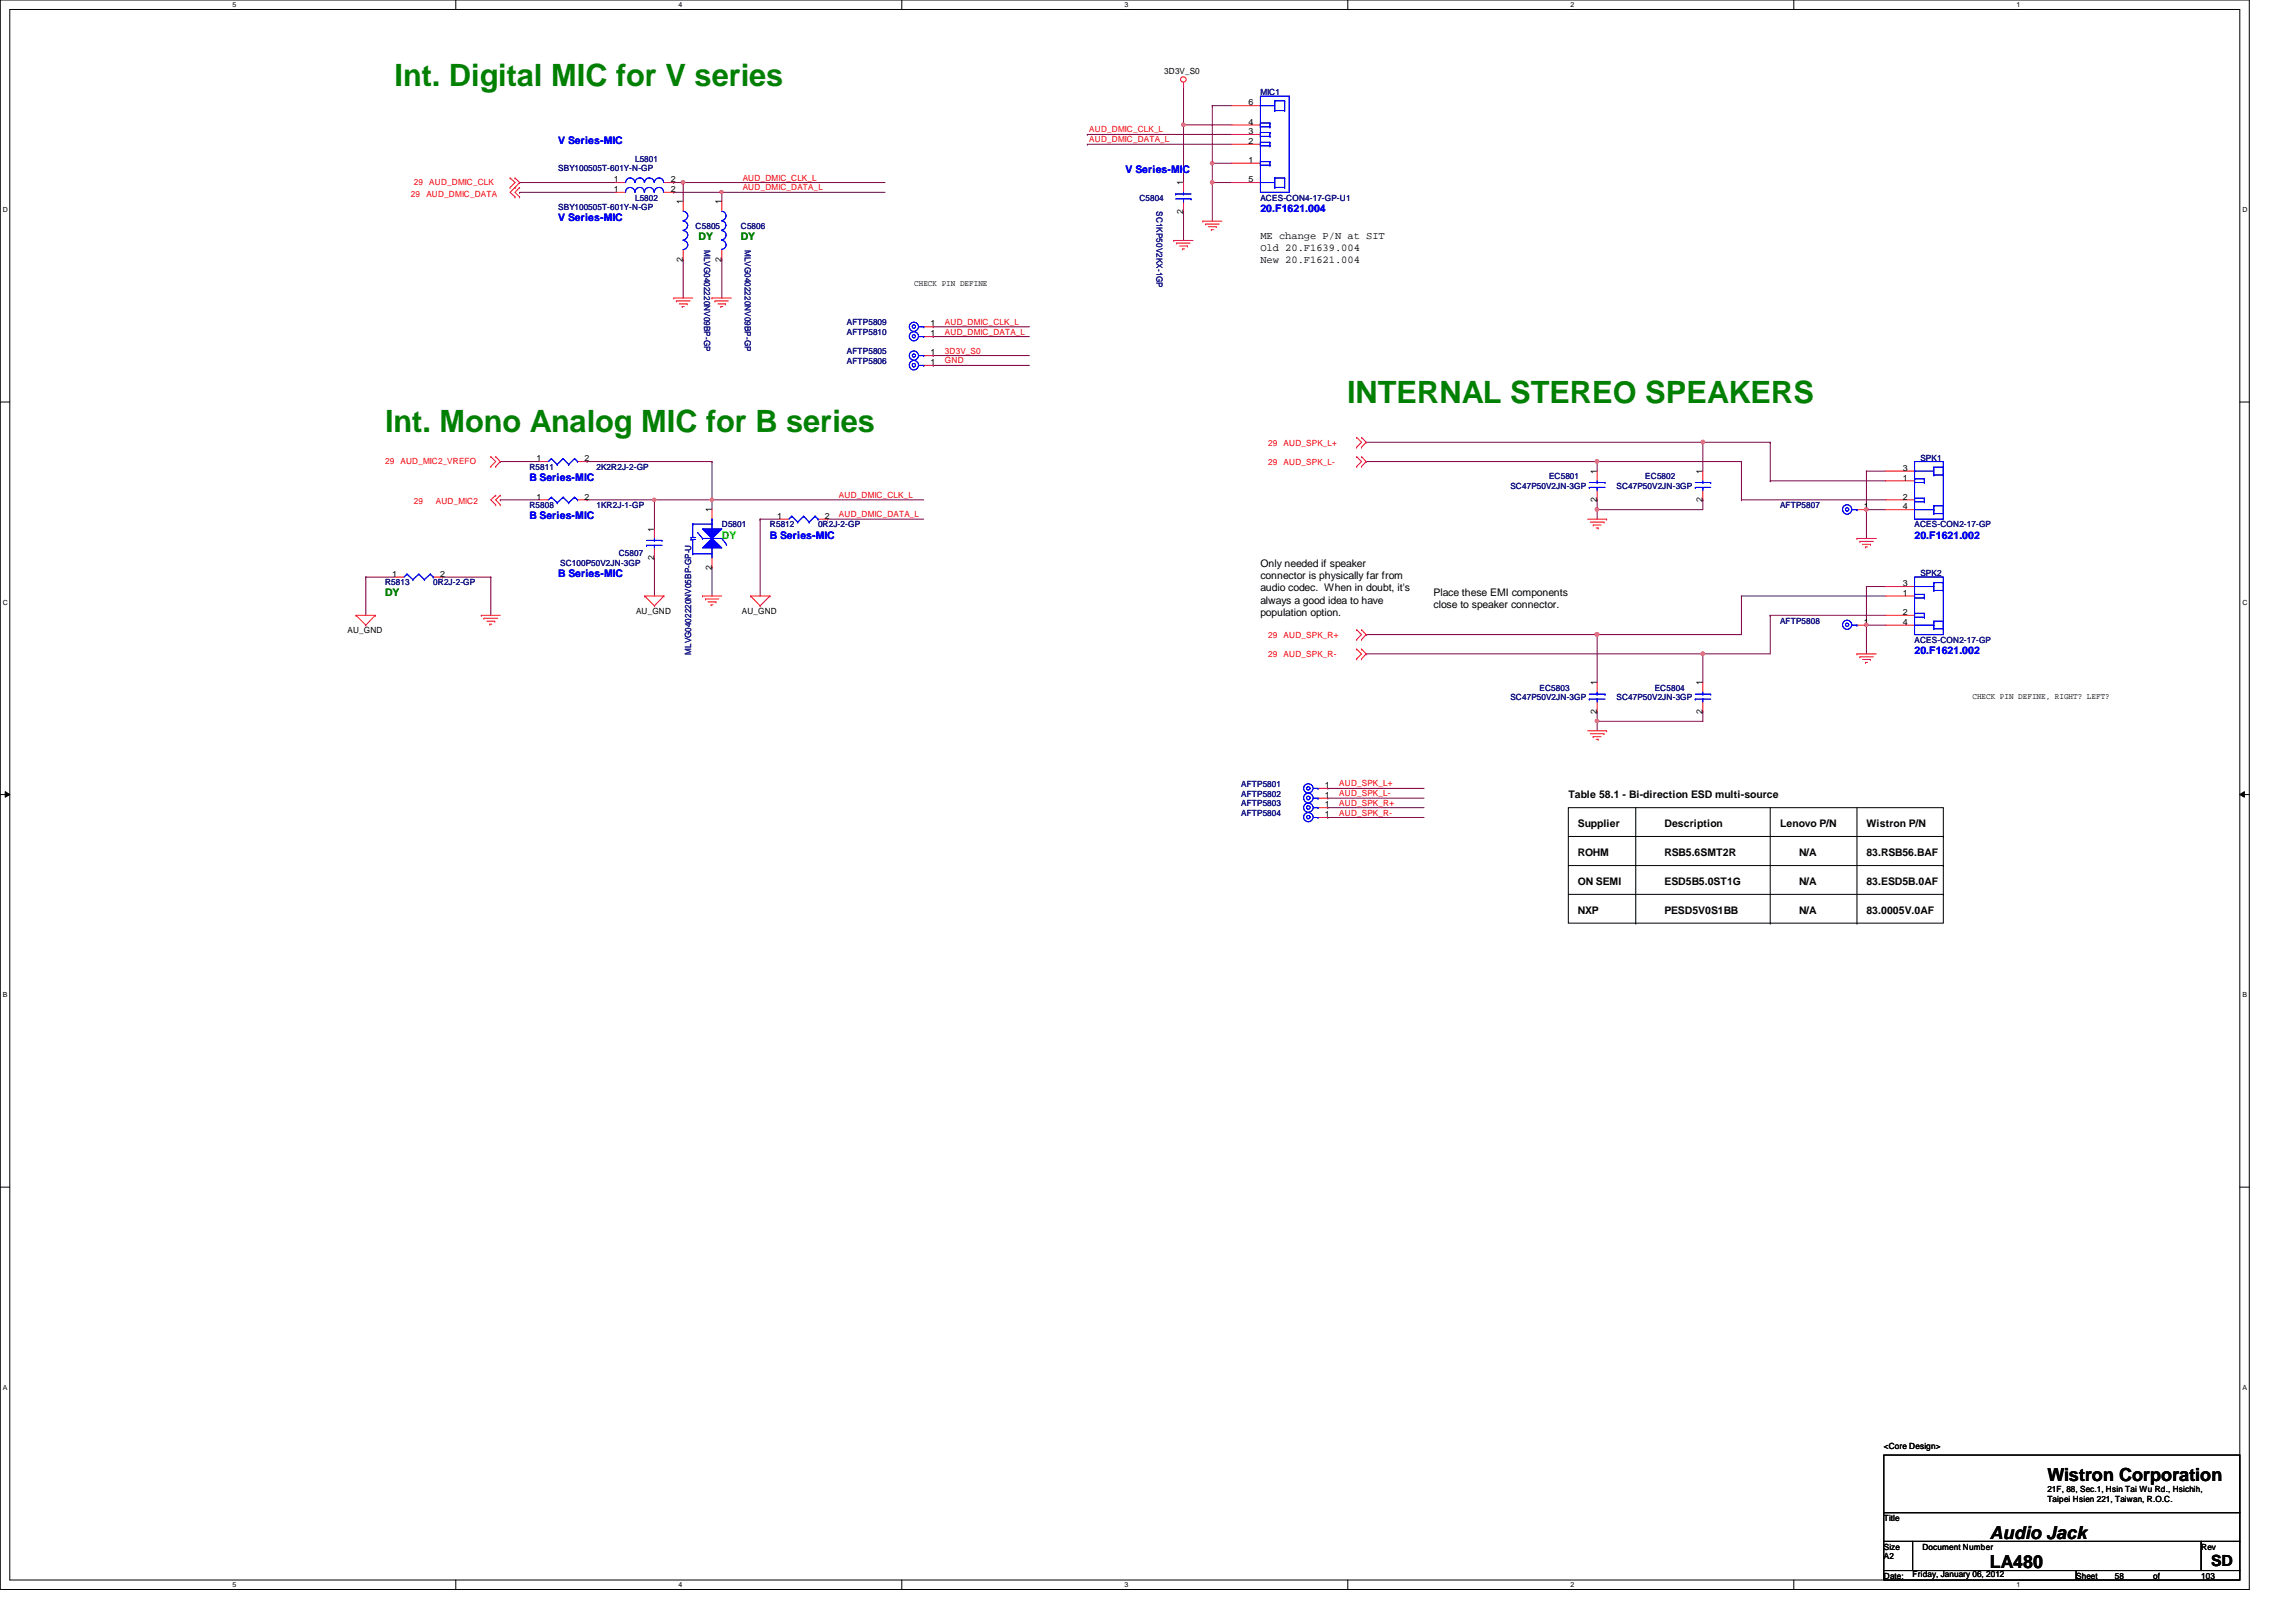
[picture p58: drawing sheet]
<svg xmlns="http://www.w3.org/2000/svg" width="297mm" height="210mm" viewBox="0 0 297 210" stroke-linecap="round" stroke-linejoin="round" font-family="sans-serif">
<defs><g id="words">
<g font-size="4" fill="#008000">
<text x="51.1" y="11.1">Int. Digital MIC for V series</text>
<text x="174.3" y="52.2">INTERNAL STEREO SPEAKERS</text>
<text x="49.8" y="55.9">Int. Mono Analog MIC for B series</text>
</g>
<g font-size="2.3">
<text x="264.9" y="191.7">Wistron Corporation</text>
<text x="257.4" y="202.9">LA480</text>
<text x="257.4" y="199.2">Audio Jack</text>
</g>
<text font-size="2" x="286" y="202.6">SD</text>
<g font-size="1.4" fill="#00f">
<text x="72.2" y="18.7">V Series-MIC</text>
<text x="145.6" y="22.4">V Series-MIC</text>
<text x="72.2" y="28.6">V Series-MIC</text>
<text x="163.1" y="27.4">20.F1621.004</text>
<text x="68.5" y="62.2">B Series-MIC</text>
<text x="68.5" y="67.2">B Series-MIC</text>
<text x="99.6" y="69.7">B Series-MIC</text>
<text x="247.7" y="69.7">20.F1621.002</text>
<text x="72.2" y="74.7">B Series-MIC</text>
<text x="247.7" y="84.6">20.F1621.002</text>
</g>
<g font-size="1.4" fill="#008000">
<text x="90.4" y="31.1">DY</text>
<text x="95.8" y="31.1">DY</text>
<text x="49.8" y="77.2">DY</text>
</g>
<g font-size="1.4">
<text x="163.1" y="31">ME change P/N at SIT</text>
<text x="163.1" y="32.5">Old 20.F1639.004</text>
<text x="163.1" y="34">New 20.F1621.004</text>
<text x="163.1" y="73.4">Only needed if speaker</text>
<text x="163.1" y="75">connector is physically far from</text>
<text x="163.1" y="76.5">audio codec. When in doubt, it's</text>
<text x="185.5" y="77.1">Place these EMI components</text>
<text x="163.1" y="78.1">always a good idea to have</text>
<text x="163.1" y="79.7">population option.</text>
<text x="185.5" y="78.7">close to speaker connector.</text>
<text x="202.9" y="103.3">Table 58.1 - Bi-direction ESD multi-source</text>
<text x="204.1" y="107.1">Supplier</text>
<text x="215.3" y="107.1">Description</text>
<text x="230.3" y="107.1">Lenovo P/N</text>
<text x="241.5" y="107.1">Wistron P/N</text>
<text x="204.1" y="110.8">ROHM</text>
<text x="215.3" y="110.8">RSB5.6SMT2R</text>
<text x="232.7" y="110.8">N/A</text>
<text x="241.5" y="110.8">83.RSB56.BAF</text>
<text x="204.1" y="118.2">NXP</text>
<text x="204.1" y="114.5">ON SEMI</text>
<text x="215.3" y="114.5">ESD5B5.0ST1G</text>
<text x="215.3" y="118.2">PESD5V0S1BB</text>
<text x="232.7" y="114.5">N/A</text>
<text x="232.7" y="118.2">N/A</text>
<text x="241.5" y="114.5">83.ESD5B.0AF</text>
<text x="241.5" y="118.2">83.0005V.0AF</text>
</g>
<text font-size="1.4" fill="#0f0" x="93.4" y="69.7">DY</text>
<g font-size="1.1">
<text x="150.6" y="9.5">3D3V_S0</text>
<text x="161.5" y="17.4">3</text>
<text x="161.5" y="16.1">4</text>
<text x="161.5" y="13.6">6</text>
<text x="79.4" y="23.6">1</text>
<text x="86.8" y="23.6">2</text>
<text x="161.5" y="21.1">1</text>
<text x="161.5" y="18.6">2</text>
<text x="161.5" y="23.6">5</text>
<text x="79.4" y="24.8">1</text>
<text x="86.8" y="24.8">2</text>
<text x="88.3" y="26.5" transform="rotate(-90 88.3 26.5)">1</text>
<text x="93.3" y="26.5" transform="rotate(-90 93.3 26.5)">1</text>
<text x="153.1" y="27.6" transform="rotate(-90 153.1 27.6)">2</text>
<text x="153.1" y="24" transform="rotate(-90 153.1 24)">1</text>
<text x="88.3" y="33.9" transform="rotate(-90 88.3 33.9)">2</text>
<text x="93.3" y="33.9" transform="rotate(-90 93.3 33.9)">2</text>
<text x="118.3" y="37">CHECK PIN DEFINE</text>
<text x="120.4" y="46">1</text>
<text x="120.4" y="42.2">1</text>
<text x="120.4" y="43.5">1</text>
<text x="120.4" y="47.2">1</text>
<text x="69.4" y="59.7">1</text>
<text x="75.6" y="59.7">2</text>
<text x="69.4" y="64.6">1</text>
<text x="75.6" y="64.6">2</text>
<text x="206.6" y="65" transform="rotate(-90 206.6 65)">2</text>
<text x="206.6" y="61.3" transform="rotate(-90 206.6 61.3)">1</text>
<text x="220.3" y="65" transform="rotate(-90 220.3 65)">2</text>
<text x="220.3" y="61.3" transform="rotate(-90 220.3 61.3)">1</text>
<text x="241.1" y="65.9">1</text>
<text x="246.2" y="65.9">4</text>
<text x="246.2" y="62.2">1</text>
<text x="246.2" y="64.6">2</text>
<text x="246.2" y="60.9">3</text>
<text x="84.6" y="68.8" transform="rotate(-90 84.6 68.8)">1</text>
<text x="92.1" y="66.3" transform="rotate(-90 92.1 66.3)">1</text>
<text x="100.5" y="67.1">1</text>
<text x="106.7" y="67.1">2</text>
<text x="50.8" y="74.6">1</text>
<text x="56.9" y="74.6">2</text>
<text x="84.6" y="72.4" transform="rotate(-90 84.6 72.4)">2</text>
<text x="92.1" y="73.7" transform="rotate(-90 92.1 73.7)">2</text>
<text x="246.2" y="77.1">1</text>
<text x="246.2" y="75.9">3</text>
<text x="45" y="82">AU_GND</text>
<text x="82.3" y="79.5">AU_GND</text>
<text x="96" y="79.5">AU_GND</text>
<text x="241.1" y="80.9">1</text>
<text x="246.2" y="80.9">4</text>
<text x="246.2" y="79.6">2</text>
<text x="206.6" y="88.7" transform="rotate(-90 206.6 88.7)">1</text>
<text x="220.3" y="88.7" transform="rotate(-90 220.3 88.7)">1</text>
<text x="206.6" y="92.4" transform="rotate(-90 206.6 92.4)">2</text>
<text x="220.3" y="92.4" transform="rotate(-90 220.3 92.4)">2</text>
<text x="255.2" y="90.5">CHECK PIN DEFINE, RIGHT? LEFT?</text>
<text x="171.4" y="102">1</text>
<text x="171.4" y="105.7">1</text>
<text x="171.4" y="103.3">1</text>
<text x="171.4" y="104.5">1</text>
<text x="243.7" y="187.5">&lt;Core Design&gt;</text>
<text x="243.7" y="196.8">Title</text>
<text x="264.9" y="193.1">21F, 88, Sec.1, Hsin Tai Wu Rd., Hsichih,</text>
<text x="264.9" y="194.4">Taipei Hsien 221, Taiwan, R.O.C.</text>
<text x="243.7" y="200.5">Size</text>
<text x="243.7" y="201.8">A2</text>
<text x="248.7" y="200.5">Document Number</text>
<text x="284.8" y="200.5">Rev</text>
<text x="243.7" y="204.3">Date:</text>
<text x="247.4" y="204">Friday, January 06, 2012</text>
<text x="268.6" y="204.3">Sheet</text>
<text x="273.6" y="204.3">58</text>
<text x="278.6" y="204.3">of</text>
<text x="284.8" y="204.3">103</text>
</g>
<g font-size="1.1" fill="#f00">
<text x="140.9" y="17.1">AUD_DMIC_CLK_L</text>
<text x="53.5" y="24">29</text>
<text x="55.5" y="24">AUD_DMIC_CLK</text>
<text x="96.1" y="23.4">AUD_DMIC_CLK_L</text>
<text x="140.9" y="18.4">AUD_DMIC_DATA_L</text>
<text x="53.2" y="25.4">29</text>
<text x="55.2" y="25.4">AUD_DMIC_DATA</text>
<text x="96.1" y="24.6">AUD_DMIC_DATA_L</text>
<text x="122.3" y="42">AUD_DMIC_CLK_L</text>
<text x="122.3" y="43.3">AUD_DMIC_DATA_L</text>
<text x="122.3" y="45.8">3D3V_S0</text>
<text x="122.3" y="47">GND</text>
<text x="164.1" y="57.7">29</text>
<text x="166.1" y="57.7">AUD_SPK_L+</text>
<text x="49.8" y="60">29</text>
<text x="51.8" y="60">AUD_MIC2_VREFO</text>
<text x="53.5" y="65.3">29</text>
<text x="56.4" y="65.3">AUD_MIC2</text>
<text x="108.5" y="64.4">AUD_DMIC_CLK_L</text>
<text x="164.1" y="60.2">29</text>
<text x="166.1" y="60.2">AUD_SPK_L-</text>
<text x="108.5" y="66.9">AUD_DMIC_DATA_L</text>
<text x="164.1" y="82.5">29</text>
<text x="166.1" y="82.5">AUD_SPK_R+</text>
<text x="164.1" y="85">29</text>
<text x="166.1" y="85">AUD_SPK_R-</text>
<text x="173.3" y="101.8">AUD_SPK_L+</text>
<text x="173.3" y="104.3">AUD_SPK_R+</text>
<text x="173.3" y="103">AUD_SPK_L-</text>
<text x="173.3" y="105.5">AUD_SPK_R-</text>
</g>
<g font-size="1.1" fill="#000080">
<text x="163.1" y="12.2">MIC1</text>
<text x="72.2" y="22.2">SBY100505T-601Y-N-GP</text>
<text x="82.2" y="21">L5801</text>
<text x="72.2" y="27.2">SBY100505T-601Y-N-GP</text>
<text x="82.2" y="26">L5802</text>
<text x="90" y="29.7">C5805</text>
<text x="95.8" y="29.7">C5806</text>
<text x="147.4" y="26">C5804</text>
<text x="149.6" y="27.3" transform="rotate(90 149.6 27.3)">SC1KP50V2KX-1GP</text>
<text x="163.1" y="26">ACES-CON4-17-GP-U1</text>
<text x="91.1" y="32.3" transform="rotate(90 91.1 32.3)">MLVG0402220NV09BP-GP</text>
<text x="96.3" y="32.3" transform="rotate(90 96.3 32.3)">MLVG0402220NV09BP-GP</text>
<text x="109.6" y="45.8">AFTP5805</text>
<text x="109.6" y="42.1">AFTP5809</text>
<text x="109.6" y="43.3">AFTP5810</text>
<text x="109.6" y="47.1">AFTP5806</text>
<text x="248.5" y="59.6">SPK1</text>
<text x="68.5" y="65.7">R5808</text>
<text x="68.5" y="60.8">R5811</text>
<text x="77.2" y="65.7">1KR2J-1-GP</text>
<text x="77.2" y="60.8">2K2R2J-2-GP</text>
<text x="195.4" y="63.3">SC47P50V2JN-3GP</text>
<text x="200.4" y="62">EC5801</text>
<text x="209.1" y="63.3">SC47P50V2JN-3GP</text>
<text x="212.8" y="62">EC5802</text>
<text x="230.3" y="65.7">AFTP5807</text>
<text x="80" y="72">C5807</text>
<text x="93.4" y="68.2">D5801</text>
<text x="99.6" y="68.2">R5812</text>
<text x="105.8" y="68.2">0R2J-2-GP</text>
<text x="247.7" y="68.2">ACES-CON2-17-GP</text>
<text x="49.8" y="75.7">R5813</text>
<text x="56" y="75.7">0R2J-2-GP</text>
<text x="72.5" y="73.2">SC100P50V2JN-3GP</text>
<text x="248.5" y="74.6">SPK2</text>
<text x="230.3" y="80.7">AFTP5808</text>
<text x="247.7" y="83.2">ACES-CON2-17-GP</text>
<text x="89.4" y="84.8" transform="rotate(-90 89.4 84.8)">MLVG0402220NV05BP-GP-U</text>
<text x="199.2" y="89.4">EC5803</text>
<text x="214.1" y="89.4">EC5804</text>
<text x="195.4" y="90.6">SC47P50V2JN-3GP</text>
<text x="209.1" y="90.6">SC47P50V2JN-3GP</text>
<text x="160.6" y="101.9">AFTP5801</text>
<text x="160.6" y="105.6">AFTP5804</text>
<text x="160.6" y="103.1">AFTP5802</text>
<text x="160.6" y="104.4">AFTP5803</text>
</g>
<g font-size=".9">
<text x="30.1" y=".9">5</text>
<text x="87.8" y=".9">4</text>
<text x="145.5" y=".9">3</text>
<text x="203.2" y=".9">2</text>
<text x="260.9" y=".9">1</text>
<text x=".4" y="27.4">D</text>
<text x="290.1" y="27.4">D</text>
<text x=".4" y="78.2">C</text>
<text x="290.1" y="78.2">C</text>
<text x=".4" y="129">B</text>
<text x="290.1" y="129">B</text>
<text x=".4" y="179.8">A</text>
<text x="290.1" y="179.8">A</text>
<text x="30.1" y="205.4">5</text>
<text x="87.8" y="205.4">4</text>
<text x="145.5" y="205.4">3</text>
<text x="203.2" y="205.4">2</text>
<text x="260.9" y="205.4">1</text>
</g>
</g></defs>
<path d="M0 0h291v205.7h-291zM1.3 1.2h288.5v203.3h-288.5z" fill="none" stroke="#000" stroke-width=".13"/>
<g fill="#fff">
<path d="M30.1 .1h.5v1h-.5z"/>
<path d="M30.1 204.6h.5v1h-.5z"/>
</g>
<path d="M59 0v1.2M59 204.5v1.2" fill="none" stroke="#000" stroke-width=".13"/>
<g fill="#fff">
<path d="M87.8 .1h.5v1h-.5z"/>
<path d="M87.8 204.6h.5v1h-.5z"/>
</g>
<path d="M116.7 0v1.2M116.7 204.5v1.2" fill="none" stroke="#000" stroke-width=".13"/>
<g fill="#fff">
<path d="M145.5 .1h.5v1h-.5z"/>
<path d="M145.5 204.6h.5v1h-.5z"/>
</g>
<path d="M174.4 0v1.2M174.4 204.5v1.2" fill="none" stroke="#000" stroke-width=".13"/>
<g fill="#fff">
<path d="M203.2 .1h.5v1h-.5z"/>
<path d="M203.2 204.6h.5v1h-.5z"/>
</g>
<path d="M232.1 0v1.2M232.1 204.5v1.2" fill="none" stroke="#000" stroke-width=".13"/>
<g fill="#fff">
<path d="M260.9 .1h.5v1h-.5z"/>
<path d="M260.9 204.6h.5v1h-.5z"/>
<path d="M.4 26.6h.6v1h-.6z"/>
<path d="M290.1 26.6h.6v1h-.6z"/>
<path d="M.4 77.4h.6v1h-.6z"/>
<path d="M290.1 77.4h.6v1h-.6z"/>
</g>
<path d="M0 52h1.3M289.8 52h1.2" fill="none" stroke="#000" stroke-width=".13"/>
<g fill="#fff">
<path d="M.4 128.2h.6v1h-.6z"/>
<path d="M290.1 128.2h.6v1h-.6z"/>
</g>
<path d="M0 102.8h1.3M.7 102.4l.6 .4-.6 .4zM289.8 102.8l.6-.4v.8zM289.8 102.8h1.2" fill="none" stroke="#000" stroke-width=".13"/>
<path d="M.7 102.4l.6 .4-.6 .4zM289.8 102.8l.6-.4v.8z" fill="#000"/>
<g fill="#fff">
<path d="M.4 179h.5v1h-.5z"/>
<path d="M290.1 179h.6v1h-.6z"/>
</g>
<path d="M0 153.6h1.3M289.8 153.6h1.2" fill="none" stroke="#000" stroke-width=".13"/>
<path d="M206.6 66h.1M206.6 66v1.2M220.3 64.7h.1M220.3 64.7v1.3M206.6 93.3h.1M206.6 93.3h13.7" fill="none" stroke="#800040" stroke-width=".13"/>
<path d="M206.4 65.8h.4v.1v.2l-.2 .1-.2-.1z" fill-rule="evenodd" fill="#f0f"/>
<path d="M206.4 65.8h.4v.1v.2l-.2 .1-.2-.1z" fill="none" stroke="#f0f" stroke-width=".13"/>
<g fill="none" stroke="#800040" stroke-width=".13">
<path d="M206.6 59.7h.1M206.6 59.7h18.7M225.3 59.7h.1M225.3 59.7v5M229 57.2h.1M229 57.2v5M206.6 66h.1M206.6 64.7h.1M206.6 66h13.7M206.6 64.7v1.3M225.3 64.7h.1M225.3 64.7h18.7"/>
<path d="M229 62.2h.1M229 79.6h.1M229 62.2h15M229 79.6h15M206.6 82.1h.1M206.6 82.1h18.7"/>
</g>
<path d="M206.4 81.9h.4v.2v.2h-.2h-.2z" fill-rule="evenodd" fill="#f0f"/>
<path d="M206.4 81.9h.4v.2v.2h-.2h-.2z" fill="none" stroke="#f0f" stroke-width=".13"/>
<path d="M220.3 57.2h.1M220.3 57.2h8.7" fill="none" stroke="#800040" stroke-width=".13"/>
<path d="M220.1 57h.3l.1 .2-.1 .2h-.1h-.2z" fill-rule="evenodd" fill="#f0f"/>
<path d="M220.1 57h.3l.1 .2-.1 .2h-.1h-.2z" fill="none" stroke="#f0f" stroke-width=".13"/>
<path d="M176.7 59.7h.1M176.7 59.7h29.9M206.6 59.7h.1M206.6 59.7v1.3" fill="none" stroke="#800040" stroke-width=".13"/>
<path d="M206.4 59.5h.4v.2v.2h-.2h-.2z" fill-rule="evenodd" fill="#f0f"/>
<path d="M206.4 59.5h.4v.2v.2h-.2h-.2z" fill="none" stroke="#f0f" stroke-width=".13"/>
<path d="M176.7 57.2h.1M176.7 57.2h43.6M220.3 57.2h.1M220.3 57.2v3.8" fill="none" stroke="#800040" stroke-width=".13"/>
<path d="M220.1 57h.3l.1 .2-.1 .2h-.1h-.2z" fill-rule="evenodd" fill="#f0f"/>
<path d="M220.1 57h.3l.1 .2-.1 .2h-.1h-.2z" fill="none" stroke="#f0f" stroke-width=".13"/>
<path d="M176.7 82.1h.1M176.7 82.1h29.9M206.6 82.1h.1M206.6 82.1v6.2" fill="none" stroke="#800040" stroke-width=".13"/>
<path d="M206.4 81.9h.4v.2v.2h-.2h-.2z" fill-rule="evenodd" fill="#f0f"/>
<path d="M206.4 81.9h.4v.2v.2h-.2h-.2z" fill="none" stroke="#f0f" stroke-width=".13"/>
<path d="M176.7 84.6h.1M176.7 84.6h43.6M220.3 84.6h.1M220.3 84.6v3.7" fill="none" stroke="#800040" stroke-width=".13"/>
<path d="M220.1 84.4h.3l.1 .2-.1 .2h-.1h-.2z" fill-rule="evenodd" fill="#f0f"/>
<path d="M220.1 84.4h.3l.1 .2-.1 .2h-.1h-.2z" fill="none" stroke="#f0f" stroke-width=".13"/>
<path d="M206.6 92.1h.1M206.6 93.3h.1M206.6 92.1v2.5M220.3 92.1h.1M220.3 92.1v1.2" fill="none" stroke="#800040" stroke-width=".13"/>
<path d="M206.4 93.1h.4v.2v.1l-.2 .1-.2-.1z" fill-rule="evenodd" fill="#f0f"/>
<path d="M206.4 93.1h.4v.2v.1l-.2 .1-.2-.1z" fill="none" stroke="#f0f" stroke-width=".13"/>
<path d="M225.3 77.1h.1M225.3 77.1h18.7M241.5 75.9h.1M241.5 75.9v8.7M241.5 80.9h.1M241.5 80.9h2.5" fill="none" stroke="#800040" stroke-width=".13"/>
<path d="M241.3 80.7h.3l.1 .2-.1 .1-.2 .1-.1-.1z" fill-rule="evenodd" fill="#f0f"/>
<path d="M241.3 80.7h.3l.1 .2-.1 .1-.2 .1-.1-.1z" fill="none" stroke="#f0f" stroke-width=".13"/>
<path d="M241.5 75.9h.1M241.5 75.9h2.5M220.3 84.6h.1M220.3 84.6h8.7" fill="none" stroke="#800040" stroke-width=".13"/>
<path d="M220.1 84.4h.3l.1 .2-.1 .2h-.1h-.2z" fill-rule="evenodd" fill="#f0f"/>
<path d="M220.1 84.4h.3l.1 .2-.1 .2h-.1h-.2z" fill="none" stroke="#f0f" stroke-width=".13"/>
<g fill="none" stroke="#800040" stroke-width=".13">
<path d="M64.7 59.7h.1M64.7 59.7h5M241.5 66h.1M241.5 61h.1M241.5 66h2.5M241.5 61v8.7M171.8 102h.1M171.8 104.5h.1M171.8 103.3h.1M171.8 105.8h.1M171.8 102h12.4M171.8 104.5h12.4"/>
<path d="M171.8 103.3h12.4M171.8 105.8h12.4"/>
</g>
<path d="M241.3 65.8h.3l.1 .1-.1 .2-.2 .1-.1-.1z" fill-rule="evenodd" fill="#f0f"/>
<path d="M241.3 65.8h.3l.1 .1-.1 .2-.2 .1-.1-.1z" fill="none" stroke="#f0f" stroke-width=".13"/>
<path d="M75.9 59.7h.1M75.9 59.7h16.2M64.7 64.7h.1M64.7 64.7h5M84.7 64.7h.1M84.7 64.7h7.4M92.1 64.7h.1M92.1 64.7v1.3M241.5 61h.1M241.5 61h2.5" fill="none" stroke="#800040" stroke-width=".13"/>
<path d="M84.5 64.5h.3l.1 .2-.1 .1-.2 .1-.1-.1z" fill-rule="evenodd" fill="#f0f"/>
<path d="M84.5 64.5h.3l.1 .2-.1 .1-.2 .1-.1-.1z" fill="none" stroke="#f0f" stroke-width=".13"/>
<path d="M88.4 23.6h.1M88.4 23.6h26.1M93.4 33.6h.1M93.4 33.6v5M120.7 42.3h.1M120.7 42.3h12.5" fill="none" stroke="#800040" stroke-width=".13"/>
<path d="M88.2 23.4h.3l.1 .2-.1 .2h-.2h-.1z" fill-rule="evenodd" fill="#f0f"/>
<path d="M88.2 23.4h.3l.1 .2-.1 .2h-.2h-.1z" fill="none" stroke="#f0f" stroke-width=".13"/>
<g fill="none" stroke="#800040" stroke-width=".13">
<path d="M67.2 23.6h.1M67.2 24.9h.1M67.2 23.6h12.5M67.2 24.9h12.5M87.2 23.6h.1M87.2 24.9h.1M87.2 23.6h1.2M87.2 24.9h6.2M88.4 33.6h.1M88.4 23.6h.1M88.4 23.6v2.5M88.4 33.6v5"/>
<path d="M93.4 24.9h.1M93.4 24.9v1.2M92.1 59.7h.1M92.1 59.7v5M120.7 43.6h.1M120.7 43.6h12.5M92.1 64.7h.1M92.1 64.7h27.4"/>
</g>
<path d="M91.9 64.5h.3l.1 .2-.1 .1-.1 .1-.2-.1z" fill-rule="evenodd" fill="#f0f"/>
<path d="M91.9 64.5h.3l.1 .2-.1 .1-.1 .1-.2-.1z" fill="none" stroke="#f0f" stroke-width=".13"/>
<path d="M93.4 24.9h.1M93.4 24.9h21.1" fill="none" stroke="#800040" stroke-width=".13"/>
<path d="M93.2 24.7h.3l.1 .1-.1 .2-.2 .1-.1-.1z" fill-rule="evenodd" fill="#f0f"/>
<path d="M93.2 24.7h.3l.1 .1-.1 .2-.2 .1-.1-.1z" fill="none" stroke="#f0f" stroke-width=".13"/>
<g fill="none" stroke="#800040" stroke-width=".13">
<path d="M140.7 17.4h.1M140.7 18.7h.1M140.7 17.4h18.6M140.7 18.7h18.6M156.8 21.1h.1M156.8 23.6h.1M156.8 21.1h2.5M156.8 23.6v5M156.8 23.6h2.5M120.7 46h.1M120.7 47.3h.1M120.7 46h12.5"/>
<path d="M120.7 47.3h12.5M47.3 74.7h.1M47.3 74.7h3.8M47.3 74.7v4.9M57.3 74.7h.1M57.3 74.7h6.2M63.5 74.7h.1M63.5 74.7v4.9M75.9 64.7h.1M75.9 64.7h8.8M84.7 72.2h.1M84.7 64.7h.1"/>
<path d="M84.7 64.7v3.8M84.7 72.2v4.9M92.1 73.4h.1M92.1 73.4v3.7M98.3 67.2h.1M98.3 67.2v9.9M98.3 67.2h2.5M107.1 67.2h.1M107.1 67.2h12.4M225.3 77.1h.1M225.3 77.1v5M229 79.6h.1"/>
<path d="M229 79.6v5"/>
</g>
<path d="M156.6 23.4h.4l.1 .2-.1 .2h-.2h-.2z" fill-rule="evenodd" fill="#f0f"/>
<path d="M156.6 23.4h.4l.1 .2-.1 .2h-.2h-.2z" fill="none" stroke="#f0f" stroke-width=".13"/>
<path d="M156.8 21.1h.1M156.8 21.1v2.5" fill="none" stroke="#800040" stroke-width=".13"/>
<path d="M156.6 21h.4l.1 .1-.1 .2h-.2h-.2z" fill-rule="evenodd" fill="#f0f"/>
<path d="M156.6 21h.4l.1 .1-.1 .2h-.2h-.2z" fill="none" stroke="#f0f" stroke-width=".13"/>
<path d="M153.1 16.2h.1M153.1 16.2v7.4M153.1 16.2h6.2" fill="none" stroke="#800040" stroke-width=".13"/>
<path d="M152.9 16h.3l.1 .1-.1 .2-.1 .1-.2-.1z" fill-rule="evenodd" fill="#f0f"/>
<path d="M152.9 16h.3l.1 .1-.1 .2-.1 .1-.2-.1z" fill="none" stroke="#f0f" stroke-width=".13"/>
<path d="M153.1 11.2h.1M153.1 11.2v5M156.8 13.7h.1M156.8 13.7h2.5M156.8 13.7v7.4M153.1 27.3h.1M153.1 27.3v3.8" fill="none" stroke="#800040" stroke-width=".13"/>
<g fill="none" stroke="#f00" stroke-width=".13">
<path d="M153.1 11.2h.1M153.1 10.7v.5M159.3 18.7h3.8M159.3 17.4h3.8M159.3 16.2h3.8M159.3 13.7h3.8M66 23h.1M66 24.3h.1M66 23l.6 .6-.6 .7M66.6 24.3h.1M66.6 23h.1M66.6 25.5h.1"/>
<path d="M66.6 23l.6 .6-.6 .7M66.6 24.3l-.6 .6 .6 .6M67.2 24.3h.1M67.2 25.5h.1M67.2 24.3l-.6 .6 .6 .6M79.7 24.9h1.2M85.9 24.9h1.3M87.2 38.6h.1M87.2 38.6h2.4M87.5 38.9h.1M87.5 38.9h1.8M87.9 39.3h1"/>
<path d="M88.3 39.7h.1M88.3 39.7h.2M88.4 26.1v1.2M88.4 32.3v1.3M88.9 39.3h.1M92.1 38.6h.1M92.1 38.6h2.5M92.5 38.9h.1M92.5 38.9h1.7M92.9 39.3h.9M93.3 39.7h.1M93.3 39.7h.2"/>
<path d="M93.4 26.1v1.2M93.4 32.3v1.3M93.8 39.3h.1M151.8 31.1h.1M151.8 31.1h2.5M152.2 31.5h.1M152.2 31.5h1.8M152.6 31.8h1M153 32.2h.1M153 32.2h.2M153.1 23.6v1.3M153.1 26.1v1.2"/>
<path d="M153.6 31.8h.1M155.6 28.6h.1M155.6 28.6h2.5M156 29h.1M156 29h1.7M156.3 29.3h1M156.7 29.7h.1M156.7 29.7h.3M157.3 29.3h.1M159.3 21.1h3.8M159.3 23.6h3.8M63.5 59.1h.1"/>
<path d="M63.5 59.1l.6 .6-.6 .7M64.1 59.1h.1M64.1 59.1l.6 .6-.6 .7M69.7 59.7h1.2M74.7 59.7h1.2M119.5 46h1.2M119.5 42.3h1.2M119.5 43.6h1.2M175.5 57.9h.1M175.5 56.6h.1M175.5 59.1h.1M175.5 56.6l.6 .6-.6 .7"/>
<path d="M175.5 59.1l.6 .6-.6 .7M176.1 56.6h.1M176.1 57.9h.1M176.1 59.1h.1M176.1 56.6l.6 .6-.6 .7M176.1 59.1l.6 .6-.6 .7M46.1 79.6h.1M46.1 79.6h2.5M46.1 79.6l1.2 1.3M48.6 79.6h.1M48.6 79.6l-1.3 1.3M51.1 74.7h1.2"/>
<path d="M56 74.7h1.3M62.3 79.6h.1M62.3 79.6h2.4M63.5 60.4h.1M64.1 60.4h.1M64.1 64.1h.1M64.1 65.3h.1M64.1 64.1l-.6 .6 .6 .6M64.7 64.1h.1M64.7 65.3h.1M64.7 64.1l-.6 .6 .6 .6M69.7 64.7h1.2"/>
<path d="M74.7 64.7h1.2M83.4 77.1h.1M83.4 77.1h2.5M83.4 77.1l1.3 1.3M84.7 78.4h.1M84.7 68.5v1.2M84.7 70.9v1.3M85.9 77.1h.1M85.9 77.1l-1.2 1.3M90.9 77.1h.1M90.9 77.1h2.5M91.3 77.5h.1"/>
<path d="M91.3 77.5h1.7M91.6 77.9h1M92 78.3h.1M92 78.3h.2M92.1 66v1.2M92.1 72.2v1.2M92.6 77.9h.1M97.1 77.1h.1M97.1 77.1h2.5M97.1 77.1l1.2 1.3M98.3 78.4h.1M99.6 77.1h.1"/>
<path d="M99.6 77.1l-1.3 1.3M100.8 67.2h1.3M105.8 67.2h1.3M175.5 60.4h.1M176.1 60.4h.1M205.4 67.2h2.5M205.7 67.6h1.8M206.1 67.9h.1M206.1 67.9h1M206.5 68.3h.3M206.6 61v1.2M206.6 63.5v1.2"/>
<path d="M206.8 68.3h.1M207.5 67.6h.1M207.9 67.2h.1M220.3 61v1.2M220.3 63.5v1.2M240.2 69.7h.1M240.2 69.7h2.5M240.2 66h1.3M240.6 70.1h.1M240.6 70.1h1.8M241 70.4h1M241.3 70.8h.1"/>
<path d="M241.3 70.8h.3M242 70.4h.1M244 79.6h3.7M244 77.1h3.7M244 75.9h3.7M47.3 80.9h.1M62.6 80h.1M62.6 80h1.8M63 80.4h1M63.4 80.8h.1M63.4 80.8h.2M64 80.4h.1"/>
<path d="M175.5 82.8h.1M175.5 81.5h.1M175.5 85.3h.1M175.5 84h.1M175.5 81.5l.6 .6-.6 .7M175.5 84l.6 .6-.6 .7M176.1 81.5h.1M176.1 82.8h.1M176.1 84h.1M176.1 85.3h.1M176.1 81.5l.6 .6-.6 .7M176.1 84l.6 .6-.6 .7"/>
<path d="M205.4 94.6h2.5M205.7 95h1.8M206.1 95.3h.1M206.1 95.3h1M206.5 95.7h.3M206.6 88.3v1.3M206.6 90.8v1.3M206.8 95.7h.1M207.5 95h.1M207.9 94.6h.1M240.2 84.6h.1M240.2 84.6h2.5"/>
<path d="M240.2 80.9h1.3M240.6 85h.1M240.6 85h1.8M241 85.3h1M241.3 85.7h.1M241.3 85.7h.3M242 85.3h.1M244 80.9h3.7M170.5 105.8h1.3M170.5 102h1.3M170.5 103.3h1.3"/>
<circle cx="153.1" cy="10.3" r=".36"/>
</g>
<g fill="none" stroke="#000" stroke-width=".13">
<path d="M202.9 104.5h48.5v15h-48.5zM202.9 112h48.5M202.9 108.2h48.5M202.9 115.7h48.5M211.6 119.5h.1M211.6 104.5v15M229 119.5h.1M229 104.5v15M240.2 119.5h.1M240.2 104.5v15M251.4 112h.1M251.4 108.2h.1"/>
<path d="M251.4 115.7h.1M243.7 188.3h46.1v7.4h-46.1zM243.7 195.7h46.1v3.8h-46.1zM243.7 199.5h3.7v3.7h-3.7zM247.4 199.5h37.4v3.7h-37.4zM284.8 199.5h5v3.7h-5zM243.7 203.2h24.9v1.3h-24.9zM268.6 203.2h21.2v1.3h-21.2z"/>
</g>
<g fill="none" stroke="#00f" stroke-width=".13">
<path d="M163.1 12.4h3.7v12.5h-3.7zM163.1 18.9h.1M163.1 18.4h.1M163.1 17.7h.1M163.1 17.1h.1M163.1 16.4h.1M163.1 15.9h.1M163.1 13.7h.1M163.1 15.9v.5M163.1 17.1v.6M163.1 18.4v.5M163.1 18.9h1.2"/>
<path d="M163.1 18.4h1.2M163.1 17.7h1.2M163.1 17.1h1.2M163.1 16.4h1.2M163.1 15.9h1.2M163.1 13.7h1.8M164.3 18.4h.1M164.3 18.9h.1M164.3 17.1h.1M164.3 17.7h.1M164.3 15.9h.1M164.3 16.4h.1"/>
<path d="M164.3 15.9v.5M164.3 17.1v.6M164.3 18.4v.5M164.9 14.3h.1M164.9 13h.1M164.9 13v1.3M164.9 14.3h1.3M164.9 13h1.3M166.2 13h.1M166.2 14.3h.1M166.2 13v1.3M82.1 24.8a.57 .57 0 0 0-.6-.5 .57 .57 0 0 0-.6 .6"/>
<path d="M83.3 24.8a.57 .57 0 0 0-.6-.5 .57 .57 0 0 0-.5 .6M84.6 24.8a.59 .59 0 0 0-.6-.5 .59 .59 0 0 0-.6 .6M85.8 24.8a.57 .57 0 0 0-.6-.5 .57 .57 0 0 0-.5 .6M88.4 27.3a.61 .61 0 0 1 .6 .7 .61 .61 0 0 1-.7 .6M88.4 28.6a.58 .58 0 0 1 .6 .5 .58 .58 0 0 1-.4 .6l-.3 .1M88.4 29.8a.61 .61 0 0 1 .6 .7 .61 .61 0 0 1-.7 .6M88.4 31.1a.59 .59 0 0 1 .6 .6 .59 .59 0 0 1-.7 .6M93.4 27.3a.59 .59 0 0 1 .5 .7 .59 .59 0 0 1-.6 .5M93.4 28.6a.57 .57 0 0 1 .5 .6 .67 .67 0 0 1-.6 .6M93.4 29.8a.59 .59 0 0 1 .5 .7 .59 .59 0 0 1-.6 .5M93.4 31.1a.57 .57 0 0 1 .5 .6 .57 .57 0 0 1-.6 .6M152.1 25.1h.1"/>
<path d="M152.1 25.1h2M152.1 25.7h2M153.1 25.1h.1M153.1 25.7h.1M153.1 24.9v.2M153.1 25.7v.4M154.1 25.7h.1M163.1 21.4h.1M163.1 20.9h.1M163.1 23.6h.1M163.1 21.4h1.2M163.1 20.9v.5"/>
<path d="M163.1 20.9h1.2M163.1 23.6h1.8M164.3 20.9h.1M164.3 21.4h.1M164.3 20.9v.5M164.9 24.3h.1M164.9 23h.1M164.9 24.3h1.3M164.9 23v1.3M164.9 23h1.3M166.2 23h.1M166.2 24.3h.1"/>
<path d="M166.2 23v1.3M71.3 59.4h.1M71.3 59.4l-.4 .3M71.3 59.4l.8 .7M72.9 59.4h.1M72.9 59.4l-.8 .7M72.9 59.4l.7 .7M74.3 59.4h.1M74.3 59.4l-.7 .7M74.3 59.4l.4 .3M74.7 59.7h.1M118.1 45.9h.3v.1v.2h-.2h-.1z"/>
<path d="M118.1 42.1h.3v.1v.2l-.2 .1-.1-.1zM118.1 43.4h.3v.1v.2h-.2h-.1zM118.9 46h.6M118.9 42.3h.6M118.9 43.6h.6M119.5 46h.1M119.5 42.3h.1M119.5 43.6h.1M52.7 74.3h.1M52.7 74.3l-.4 .4M52.7 74.3l.7 .7M53.4 75h.1"/>
<path d="M54.2 74.3h.1M54.2 74.3l-.8 .7M54.2 74.3l.7 .7M54.9 75h.1M55.7 74.3h.1M55.7 74.3l-.8 .7M55.7 74.3l.3 .4M56 74.7h.1M71.3 64.3h.1M71.3 64.3l-.4 .4M71.3 64.3l.8 .8M72.1 65.1h.1"/>
<path d="M72.1 60.1h.1M72.9 64.3h.1M72.9 64.3l-.8 .8M72.9 64.3l.7 .8M73.6 65.1h.1M73.6 60.1h.1M74.3 64.3h.1M74.3 64.3l-.7 .8M74.3 64.3l.4 .4M74.7 64.7h.1M83.6 70.6h.1M83.6 69.9h2"/>
<path d="M83.6 70.6h2M84.7 69.9h.1M84.7 70.6h.1M84.7 69.7v.2M84.7 70.6v.3M85.6 69.9h.1M102.4 66.8h.1M102.4 66.8l-.3 .4M102.4 66.8l.8 .8M103.2 67.6h.1M104 66.8h.1M104 66.8l-.8 .8"/>
<path d="M104 66.8l.7 .8M104.7 67.6h.1M105.4 66.8h.1M105.4 66.8l-.7 .8M105.4 66.8l.4 .4M105.8 67.2h.1M205.6 63.1h.1M205.6 62.4h2M205.6 63.1h2M206.6 62.4h.1M206.6 63.1h.1M206.6 62.2v.2"/>
<path d="M206.6 63.1v.4M207.6 62.4h.1M219.3 63.1h.1M219.3 62.4h2M219.3 63.1h2M220.3 62.4h.1M220.3 63.1h.1M220.3 62.2v.2M220.3 63.1v.4M221.3 62.4h.1M238.8 65.8h.3l.1 .1-.1 .2-.1 .1-.2-.1zM239.6 66h.6"/>
<path d="M240.2 66h.1M247.7 74.7h3.7v7.4h-3.7zM247.7 76.9h.1M247.7 77.4h.1M247.7 77.1h.1M247.7 79.4h.1M247.7 79.9h.1M247.7 79.6h.1M247.7 75.9h.1M247.7 76.9v.5M247.7 79.4v.5M247.7 76.9h1.3"/>
<path d="M247.7 77.4h1.3M247.7 79.4h1.3M247.7 79.9h1.3M247.7 75.9h2.5M249 76.9h.1M249 77.4h.1M249 79.4h.1M249 79.9h.1M249 76.9v.5M249 79.4v.5M250.2 75.4h.1M250.2 76.4h.1"/>
<path d="M250.2 75.4h1.2M250.2 75.4v1M250.2 76.4h1.2M251.4 75.4h.1M251.4 76.4h.1M251.4 75.9h.1M251.4 75.4v1M205.6 90.5h.1M205.6 89.8h2M205.6 90.5h2M206.6 89.8h.1M206.6 90.5h.1"/>
<path d="M206.6 89.6v.2M206.6 90.5v.3M207.6 89.8h.1M238.8 80.7h.3l.1 .2-.1 .1-.1 .1-.2-.1zM239.6 80.9h.6M240.2 80.9h.1M247.7 80.9h2.5M250.2 80.4h.1M250.2 81.4h.1M250.2 80.9h.1M250.2 80.4v1M250.2 80.4h1.2"/>
<path d="M250.2 81.4h1.2M251.4 81.4h.1M251.4 80.9h.1M251.4 80.4h.1M251.4 80.4v1M169.1 105.6h.3l.1 .1-.1 .2-.2 .1-.1-.1zM169.1 101.9h.3l.1 .1-.1 .2h-.2h-.1zM169.1 103.1h.3l.1 .2-.1 .1-.2 .1-.1-.1zM169.9 105.8h.6M169.9 102h.6M169.9 103.3h.6M170.5 105.8h.1"/>
<path d="M170.5 102h.1M170.5 103.3h.1"/>
<circle cx="118.2" cy="42.3" r=".59"/>
<circle cx="118.2" cy="43.5" r=".59"/>
<circle cx="118.2" cy="46" r=".59"/>
<circle cx="239" cy="65.9" r=".6"/>
<circle cx="239" cy="80.9" r=".59"/>
<circle cx="169.3" cy="103.3" r=".62"/>
<circle cx="169.3" cy="102" r=".61"/>
<circle cx="169.3" cy="105.7" r=".61"/>
</g>
<path d="M90.9 70.9l1.2-1.2 1.3 1.2z" fill="#00f"/>
<path d="M90.3 68.9l.6 .8M90.9 70.9l1.2-1.2 1.3 1.2zM90.9 69.7h.1M90.9 69.7h2.5l.6 .7M92.1 70.9h.1M92.1 68.5h.1M92.1 68.5v1.2M92.1 70.9v1.3M94 70.4h.1" fill="none" stroke="#00f" stroke-width=".13"/>
<path d="M90.9 68.5h2.5l-1.3 1.2z" fill="#00f"/>
<g fill="none" stroke="#00f" stroke-width=".13">
<path d="M89.4 69.8h.1M89.4 69.6h.1M89.4 69.8h.6M89.4 69.6h.6M89.6 71.7h.1M89.6 67.8h.1M89.6 69.8h.1M89.6 71.7h2.5M89.6 67.8h2.5M89.6 67.8v1.8M89.6 69.8v1.9M90.9 68.5h2.5l-1.3 1.2z"/>
<path d="M92.1 67.2h.1M92.1 67.2v1.3"/>
</g>
<path d="M90.9 70.9l1.2-1.2 1.3 1.2z" fill="#00f"/>
<path d="M90.3 68.9l.6 .8M90.9 70.9l1.2-1.2 1.3 1.2zM90.9 69.7h.1M90.9 69.7h2.5l.6 .7M92.1 70.9h.1M92.1 68.5h.1M92.1 68.5v1.2M92.1 70.9v1.3M94 70.4h.1" fill="none" stroke="#00f" stroke-width=".13"/>
<path d="M90.9 68.5h2.5l-1.3 1.2z" fill="#00f"/>
<g fill="none" stroke="#00f" stroke-width=".13">
<path d="M80.9 23.6a.59 .59 0 0 1 .6-.6 .59 .59 0 0 1 .6 .6M82.2 23.6a.59 .59 0 0 1 .6-.6 .59 .59 0 0 1 .6 .6M83.4 23.6a.61 .61 0 0 1 .6-.6 .61 .61 0 0 1 .6 .6M84.7 23.6a.59 .59 0 0 1 .6-.6 .59 .59 0 0 1 .5 .6M118.1 47.1h.3v.1v.2l-.2 .1-.1-.1zM118.9 47.3h.6M119.5 47.3h.1M247.7 59.7h3.7v7.5h-3.7zM89.4 69.8h.1M89.4 69.6h.1M89.4 69.8h.6M89.4 69.6h.6"/>
<path d="M89.6 71.7h.1M89.6 67.8h.1M89.6 69.8h.1M89.6 71.7h2.5M89.6 67.8h2.5M89.6 67.8v1.8M89.6 69.8v1.9M90.9 68.5h2.5l-1.3 1.2zM92.1 67.2h.1M92.1 67.2v1.3M247.7 62h.1M247.7 62.4h.1"/>
<path d="M247.7 62.2h.1M247.7 64.5h.1M247.7 64.9h.1M247.7 64.7h.1M247.7 61h.1M247.7 62v.4M247.7 64.5v.4M247.7 62h1.3M247.7 62.4h1.3M247.7 64.5h1.3M247.7 64.9h1.3M247.7 61h2.5"/>
<path d="M247.7 66h2.5M249 62h.1M249 62.4h.1M249 64.5h.1M249 64.9h.1M249 62v.4M249 64.5v.4M250.2 60.5h.1M250.2 61.5h.1M250.2 65.4h.1M250.2 66.5h.1M250.2 66h.1"/>
<path d="M250.2 60.5h1.2M250.2 60.5v1M250.2 65.4v1.1M250.2 61.5h1.2M250.2 65.4h1.2M250.2 66.5h1.2M251.4 60.5h.1M251.4 61.5h.1M251.4 61h.1M251.4 66.5h.1M251.4 66h.1M251.4 65.4h.1"/>
<path d="M251.4 60.5v1M251.4 65.4v1.1M219.3 90.5h.1M219.3 89.8h2M219.3 90.5h2M220.3 89.8h.1M220.3 90.5h.1M220.3 89.6v.2M220.3 90.5v.3M221.3 89.8h.1M169.1 104.3h.3l.1 .2-.1 .2h-.2h-.1zM169.9 104.5h.6"/>
<path d="M170.5 104.5h.1"/>
<circle cx="118.2" cy="47.3" r=".6"/>
<circle cx="169.3" cy="104.5" r=".61"/>
</g>
<path d="M79.7 23.6h1.2M85.9 23.6h1.3M119.5 47.3h1.2M244 66h3.7M244 62.2h3.7M244 64.7h3.7M244 61h3.7M220.3 88.3v1.3M220.3 90.8v1.3M170.5 104.5h1.3" fill="none" stroke="#f00" stroke-width=".13"/>
<path d="M206.4 65.8h.4v.1v.2l-.2 .1-.2-.1z" fill-rule="evenodd" fill="#f0f"/>
<path d="M206.4 65.8h.4v.1v.2l-.2 .1-.2-.1z" fill="none" stroke="#f0f" stroke-width=".13"/>
<path d="M206.4 81.9h.4v.2v.2h-.2h-.2z" fill-rule="evenodd" fill="#f0f"/>
<path d="M206.4 81.9h.4v.2v.2h-.2h-.2z" fill="none" stroke="#f0f" stroke-width=".13"/>
<path d="M220.1 57h.3l.1 .2-.1 .2h-.1h-.2z" fill-rule="evenodd" fill="#f0f"/>
<path d="M220.1 57h.3l.1 .2-.1 .2h-.1h-.2z" fill="none" stroke="#f0f" stroke-width=".13"/>
<path d="M206.4 59.5h.4v.2v.2h-.2h-.2z" fill-rule="evenodd" fill="#f0f"/>
<path d="M206.4 59.5h.4v.2v.2h-.2h-.2z" fill="none" stroke="#f0f" stroke-width=".13"/>
<path d="M220.1 57h.3l.1 .2-.1 .2h-.1h-.2z" fill-rule="evenodd" fill="#f0f"/>
<path d="M220.1 57h.3l.1 .2-.1 .2h-.1h-.2z" fill="none" stroke="#f0f" stroke-width=".13"/>
<path d="M206.4 81.9h.4v.2v.2h-.2h-.2z" fill-rule="evenodd" fill="#f0f"/>
<path d="M206.4 81.9h.4v.2v.2h-.2h-.2z" fill="none" stroke="#f0f" stroke-width=".13"/>
<path d="M220.1 84.4h.3l.1 .2-.1 .2h-.1h-.2z" fill-rule="evenodd" fill="#f0f"/>
<path d="M220.1 84.4h.3l.1 .2-.1 .2h-.1h-.2z" fill="none" stroke="#f0f" stroke-width=".13"/>
<path d="M206.4 93.1h.4v.2v.1l-.2 .1-.2-.1z" fill-rule="evenodd" fill="#f0f"/>
<path d="M206.4 93.1h.4v.2v.1l-.2 .1-.2-.1z" fill="none" stroke="#f0f" stroke-width=".13"/>
<path d="M241.3 80.7h.3l.1 .2-.1 .1-.2 .1-.1-.1z" fill-rule="evenodd" fill="#f0f"/>
<path d="M241.3 80.7h.3l.1 .2-.1 .1-.2 .1-.1-.1z" fill="none" stroke="#f0f" stroke-width=".13"/>
<path d="M220.1 84.4h.3l.1 .2-.1 .2h-.1h-.2z" fill-rule="evenodd" fill="#f0f"/>
<path d="M220.1 84.4h.3l.1 .2-.1 .2h-.1h-.2z" fill="none" stroke="#f0f" stroke-width=".13"/>
<path d="M241.3 65.8h.3l.1 .1-.1 .2-.2 .1-.1-.1z" fill-rule="evenodd" fill="#f0f"/>
<path d="M241.3 65.8h.3l.1 .1-.1 .2-.2 .1-.1-.1z" fill="none" stroke="#f0f" stroke-width=".13"/>
<path d="M84.5 64.5h.3l.1 .2-.1 .1-.2 .1-.1-.1z" fill-rule="evenodd" fill="#f0f"/>
<path d="M84.5 64.5h.3l.1 .2-.1 .1-.2 .1-.1-.1z" fill="none" stroke="#f0f" stroke-width=".13"/>
<path d="M88.2 23.4h.3l.1 .2-.1 .2h-.2h-.1z" fill-rule="evenodd" fill="#f0f"/>
<path d="M88.2 23.4h.3l.1 .2-.1 .2h-.2h-.1z" fill="none" stroke="#f0f" stroke-width=".13"/>
<path d="M91.9 64.5h.3l.1 .2-.1 .1-.1 .1-.2-.1z" fill-rule="evenodd" fill="#f0f"/>
<path d="M91.9 64.5h.3l.1 .2-.1 .1-.1 .1-.2-.1z" fill="none" stroke="#f0f" stroke-width=".13"/>
<path d="M93.2 24.7h.3l.1 .1-.1 .2-.2 .1-.1-.1z" fill-rule="evenodd" fill="#f0f"/>
<path d="M93.2 24.7h.3l.1 .1-.1 .2-.2 .1-.1-.1z" fill="none" stroke="#f0f" stroke-width=".13"/>
<path d="M156.6 23.4h.4l.1 .2-.1 .2h-.2h-.2z" fill-rule="evenodd" fill="#f0f"/>
<path d="M156.6 23.4h.4l.1 .2-.1 .2h-.2h-.2z" fill="none" stroke="#f0f" stroke-width=".13"/>
<path d="M156.6 21h.4l.1 .1-.1 .2h-.2h-.2z" fill-rule="evenodd" fill="#f0f"/>
<path d="M156.6 21h.4l.1 .1-.1 .2h-.2h-.2z" fill="none" stroke="#f0f" stroke-width=".13"/>
<path d="M152.9 16h.3l.1 .1-.1 .2-.1 .1-.2-.1z" fill-rule="evenodd" fill="#f0f"/>
<path d="M152.9 16h.3l.1 .1-.1 .2-.1 .1-.2-.1z" fill="none" stroke="#f0f" stroke-width=".13"/>
<use href="#words"/>
</svg>
